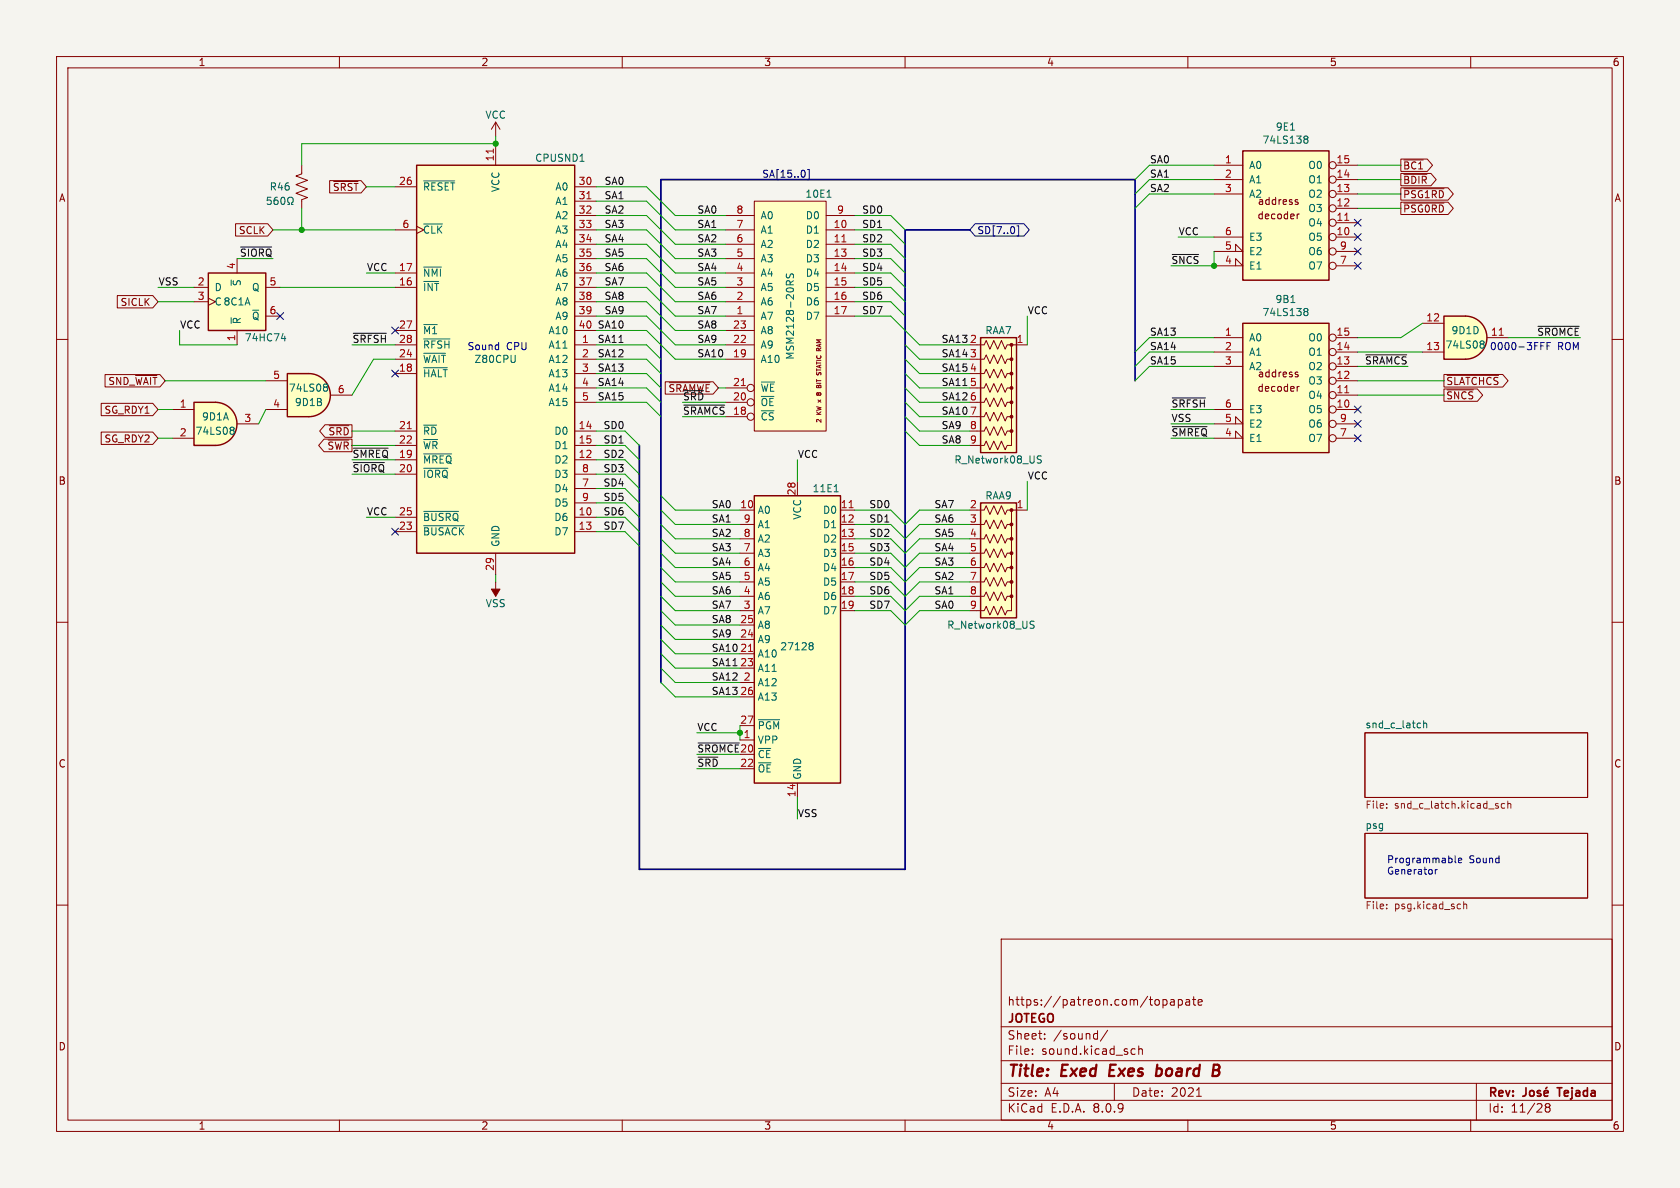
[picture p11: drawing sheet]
<svg xmlns="http://www.w3.org/2000/svg" width="297mm" height="210mm" viewBox="0 0 297 210" stroke-linecap="round" stroke-linejoin="round" font-family="sans-serif">
<defs><g id="words">
<g font-size="2.8" fill="#840000">
<text x="178" y="190.9">Title:</text>
<text x="187.7" y="190.9">Exed</text>
<text x="196.9" y="190.9">Exes</text>
<text x="206" y="190.9">board</text>
</g>
<g font-size="2.1" fill="#840000">
<text x="178" y="178">https://patreon.com/topapate</text>
<text x="178" y="184">Sheet:</text>
<text x="178" y="181.2">JOTEGO</text>
<text x="186.2" y="184">/sound/</text>
<text x="178" y="186.7">File:</text>
<text x="184.1" y="186.7">sound.kicad_sch</text>
<text x="178" y="196.9">KiCad</text>
<text x="178" y="194.1">Size:</text>
<text x="184.7" y="194.1">A4</text>
<text x="185.7" y="196.9">E.D.A.</text>
<text x="193.3" y="196.9">8.0.9</text>
<text x="200" y="194.1">Date:</text>
<text x="207" y="194.1">2021</text>
<text x="263" y="194.3">Rev:</text>
<text x="263" y="196.9">Id:</text>
<text x="267.1" y="196.9">11/28</text>
<text x="276.1" y="194.3">Tejada</text>
</g>
<g font-size="1.8" fill="#840000">
<text x="35" y="11.9">1</text>
<text x="85" y="11.9">2</text>
<text x="135" y="11.9">3</text>
<text x="185" y="11.9">4</text>
<text x="235" y="11.9">5</text>
<text x="285" y="11.9">6</text>
<text x="10.3" y="35.9">A</text>
<text x="285.3" y="35.9">A</text>
<text x="222.2" y="39">decoder</text>
<text x="222.3" y="36.4">address</text>
<text x="222.2" y="69.5">decoder</text>
<text x="222.3" y="66.9">address</text>
<text x="255.6" y="68.3">~{SLATCHCS}</text>
<text x="58" y="77.2">~{SRD}</text>
<text x="10.3" y="85.9">B</text>
<text x="285.3" y="85.9">B</text>
<text x="10.3" y="135.9">C</text>
<text x="285.3" y="135.9">C</text>
<text x="10.3" y="185.9">D</text>
<text x="285.3" y="185.9">D</text>
<text x="35" y="199.9">1</text>
<text x="85" y="199.9">2</text>
<text x="135" y="199.9">3</text>
<text x="185" y="199.9">4</text>
<text x="235" y="199.9">5</text>
<text x="285" y="199.9">6</text>
</g>
<g font-size="1.8" fill="#006464">
<text x="85.7" y="21.2">VCC</text>
<text x="225.4" y="23.3">9E1</text>
<text x="94.5" y="28.8">CPUSND1</text>
<text x="223.1" y="25.6">74LS138</text>
<text x="47.6" y="33.9">R46</text>
<text x="74.7" y="33.9">~{RESET}</text>
<text x="88.5" y="34.1" transform="rotate(-90 88.5 34.1)">VCC</text>
<text x="98.1" y="33.9">A0</text>
<text x="142.3" y="35.2">10E1</text>
<text x="220.7" y="30.1">A0</text>
<text x="220.7" y="32.6">A1</text>
<text x="220.7" y="35.2">A2</text>
<text x="231.2" y="35.2">O2</text>
<text x="231.2" y="32.6">O1</text>
<text x="231.2" y="30.1">O0</text>
<text x="74.7" y="41.5">~{CLK}</text>
<text x="98.1" y="36.4">A1</text>
<text x="98.1" y="39">A2</text>
<text x="98.1" y="41.5">A3</text>
<text x="134.4" y="41.5">A1</text>
<text x="134.4" y="39">A0</text>
<text x="142.4" y="41.5">D1</text>
<text x="142.4" y="39">D0</text>
<text x="231.2" y="40.2">O4</text>
<text x="231.2" y="37.7">O3</text>
<text x="98.1" y="44">A4</text>
<text x="98.1" y="46.6">A5</text>
<text x="134.4" y="46.6">A3</text>
<text x="134.4" y="44">A2</text>
<text x="142.4" y="44">D2</text>
<text x="142.4" y="46.6">D3</text>
<text x="220.7" y="47.9">E1</text>
<text x="220.7" y="45.3">E2</text>
<text x="220.7" y="42.8">E3</text>
<text x="231.2" y="42.8">O5</text>
<text x="231.2" y="47.9">O7</text>
<text x="231.2" y="45.3">O6</text>
<text x="37.8" y="51.7">D</text>
<text x="42.8" y="50.7" transform="rotate(-90 42.8 50.7)">~{S}</text>
<text x="44.4" y="51.7">Q</text>
<text x="74.7" y="51.7">~{INT}</text>
<text x="74.7" y="49.1">~{NMI}</text>
<text x="98.1" y="49.1">A6</text>
<text x="98.1" y="51.7">A7</text>
<text x="134.4" y="51.7">A5</text>
<text x="134.4" y="49.1">A4</text>
<text x="142.4" y="49.1">D4</text>
<text x="142.4" y="51.7">D5</text>
<text x="225.4" y="53.8">9B1</text>
<text x="37.8" y="54.2">C8C1A</text>
<text x="42.8" y="57.4" transform="rotate(-90 42.8 57.4)">~{R}</text>
<text x="44.4" y="56.7">~{Q}</text>
<text x="74.7" y="59.3">~{M1}</text>
<text x="96.9" y="59.3">A10</text>
<text x="98.1" y="54.2">A8</text>
<text x="98.1" y="56.7">A9</text>
<text x="134.4" y="56.7">A7</text>
<text x="134.4" y="54.2">A6</text>
<text x="134.4" y="59.3">A8</text>
<text x="142.4" y="54.2">D6</text>
<text x="142.4" y="56.7">D7</text>
<text x="174.1" y="59.3">RAA7</text>
<text x="223.1" y="56.1">74LS138</text>
<text x="256.5" y="59.3">9D1D</text>
<text x="43.2" y="60.6">74HC74</text>
<text x="74.7" y="64.4">~{WAIT}</text>
<text x="83.8" y="64.4">Z80CPU</text>
<text x="96.9" y="61.8">A11</text>
<text x="96.9" y="64.4">A12</text>
<text x="134.4" y="64.4">A10</text>
<text x="134.4" y="61.8">A9</text>
<text x="140.6" y="63.7" transform="rotate(-90 140.6 63.7)">MSM2128-20RS</text>
<text x="220.7" y="60.6">A0</text>
<text x="220.7" y="63.1">A1</text>
<text x="220.7" y="65.6">A2</text>
<text x="231.2" y="65.6">O2</text>
<text x="231.2" y="63.1">O1</text>
<text x="231.2" y="60.6">O0</text>
<text x="255.4" y="61.8">74LS08</text>
<text x="51" y="69.4">74LS08</text>
<text x="52" y="72">9D1B</text>
<text x="74.7" y="66.9">~{HALT}</text>
<text x="96.9" y="66.9">A13</text>
<text x="96.9" y="69.4">A14</text>
<text x="96.9" y="72">A15</text>
<text x="134.4" y="72">~{OE}</text>
<text x="134.4" y="69.4">~{WE}</text>
<text x="231.2" y="70.7">O4</text>
<text x="231.2" y="68.2">O3</text>
<text x="34.5" y="77.1">74LS08</text>
<text x="35.6" y="74.5">9D1A</text>
<text x="74.7" y="77.1">~{RD}</text>
<text x="97.9" y="77.1">D0</text>
<text x="134.4" y="74.5">~{CS}</text>
<text x="220.7" y="75.8">E2</text>
<text x="220.7" y="73.3">E3</text>
<text x="231.2" y="73.3">O5</text>
<text x="231.2" y="75.8">O6</text>
<text x="74.7" y="82.1">~{MREQ}</text>
<text x="74.7" y="79.6">~{WR}</text>
<text x="97.9" y="82.1">D2</text>
<text x="97.9" y="79.6">D1</text>
<text x="168.6" y="82.1">R_Network08_US</text>
<text x="220.7" y="78.3">E1</text>
<text x="231.2" y="78.3">O7</text>
<text x="74.7" y="84.7">~{IORQ}</text>
<text x="97.9" y="87.2">D4</text>
<text x="97.9" y="84.7">D3</text>
<text x="97.9" y="89.8">D5</text>
<text x="143.6" y="87.2">11E1</text>
<text x="174.1" y="88.5">RAA9</text>
<text x="74.7" y="94.8">~{BUSACK}</text>
<text x="74.7" y="92.3">~{BUSRQ}</text>
<text x="97.9" y="92.3">D6</text>
<text x="97.9" y="94.8">D7</text>
<text x="133.9" y="91">A0</text>
<text x="133.9" y="93.6">A1</text>
<text x="141.8" y="92" transform="rotate(-90 141.8 92)">VCC</text>
<text x="145.4" y="91">D0</text>
<text x="145.4" y="93.6">D1</text>
<text x="88.5" y="96.8" transform="rotate(-90 88.5 96.8)">GND</text>
<text x="133.9" y="101.2">A4</text>
<text x="133.9" y="98.7">A3</text>
<text x="133.9" y="96.1">A2</text>
<text x="145.4" y="96.1">D2</text>
<text x="145.4" y="98.7">D3</text>
<text x="145.4" y="101.2">D4</text>
<text x="85.8" y="107.5">VSS</text>
<text x="133.9" y="106.3">A6</text>
<text x="133.9" y="103.7">A5</text>
<text x="145.4" y="103.7">D5</text>
<text x="145.4" y="106.3">D6</text>
<text x="133.9" y="113.9">A9</text>
<text x="133.9" y="111.4">A8</text>
<text x="133.9" y="108.8">A7</text>
<text x="145.4" y="108.8">D7</text>
<text x="167.4" y="111.4">R_Network08_US</text>
<text x="133.9" y="116.4">A10</text>
<text x="133.9" y="119">A11</text>
<text x="137.8" y="115.2">27128</text>
<text x="133.9" y="121.5">A12</text>
<text x="133.9" y="124.1">A13</text>
<text x="133.9" y="131.7">VPP</text>
<text x="133.9" y="129.1">~{PGM}</text>
<text x="241.3" y="128.8">snd_c_latch</text>
<text x="133.9" y="134.2">~{CE}</text>
<text x="133.9" y="136.8">~{OE}</text>
<text x="141.8" y="137.9" transform="rotate(-90 141.8 137.9)">GND</text>
<text x="241.3" y="146.6">psg</text>
</g>
<g font-size="1.8" fill="#a90000">
<text x="87.4" y="28.6" transform="rotate(-90 87.4 28.6)">11</text>
<text x="216.5" y="29">1</text>
<text x="236.2" y="29">15</text>
<text x="70.4" y="32.8">26</text>
<text x="102.2" y="32.8">30</text>
<text x="102.2" y="35.3">31</text>
<text x="216.5" y="31.5">2</text>
<text x="216.5" y="34">3</text>
<text x="236.2" y="34">13</text>
<text x="236.2" y="31.5">14</text>
<text x="71" y="40.4">6</text>
<text x="102.2" y="37.8">32</text>
<text x="102.2" y="40.4">33</text>
<text x="130.1" y="40.4">7</text>
<text x="130.1" y="37.8">8</text>
<text x="147.3" y="40.4">10</text>
<text x="147.9" y="37.8">9</text>
<text x="216.5" y="41.7">6</text>
<text x="236.2" y="41.7">10</text>
<text x="236.2" y="39.1">11</text>
<text x="236.2" y="36.6">12</text>
<text x="41.7" y="47.7" transform="rotate(-90 41.7 47.7)">4</text>
<text x="102.2" y="42.9">34</text>
<text x="102.2" y="45.5">35</text>
<text x="130.1" y="45.5">5</text>
<text x="130.1" y="42.9">6</text>
<text x="147.3" y="42.9">11</text>
<text x="147.3" y="45.5">13</text>
<text x="216.5" y="46.7">4</text>
<text x="216.5" y="44.2">5</text>
<text x="236.8" y="46.7">7</text>
<text x="236.8" y="44.2">9</text>
<text x="34.9" y="50.5">2</text>
<text x="34.9" y="53.1">3</text>
<text x="47.6" y="50.5">5</text>
<text x="70.4" y="50.5">16</text>
<text x="70.4" y="48">17</text>
<text x="102.2" y="48">36</text>
<text x="102.2" y="50.5">37</text>
<text x="102.2" y="53.1">38</text>
<text x="130.1" y="53.1">2</text>
<text x="130.1" y="50.5">3</text>
<text x="130.1" y="48">4</text>
<text x="147.3" y="48">14</text>
<text x="147.3" y="50.5">15</text>
<text x="147.3" y="53.1">16</text>
<text x="47.6" y="55.6">6</text>
<text x="70.4" y="58.2">27</text>
<text x="102.2" y="55.6">39</text>
<text x="102.2" y="58.2">40</text>
<text x="129.5" y="58.2">23</text>
<text x="130.1" y="55.6">1</text>
<text x="147.3" y="55.6">17</text>
<text x="216.5" y="59.4">1</text>
<text x="236.2" y="59.4">15</text>
<text x="252.1" y="56.9">12</text>
<text x="263.5" y="59.4">11</text>
<text x="41.7" y="60.4" transform="rotate(-90 41.7 60.4)">1</text>
<text x="70.4" y="65.8">18</text>
<text x="70.4" y="63.2">24</text>
<text x="102.8" y="60.7">1</text>
<text x="102.8" y="63.2">2</text>
<text x="102.8" y="65.8">3</text>
<text x="129.5" y="63.2">19</text>
<text x="129.5" y="60.7">22</text>
<text x="179.6" y="60.7">1</text>
<text x="216.5" y="62">2</text>
<text x="216.5" y="64.5">3</text>
<text x="236.2" y="64.5">13</text>
<text x="236.2" y="62">14</text>
<text x="252.1" y="62">13</text>
<text x="48.2" y="67.1">5</text>
<text x="59.6" y="69.6">6</text>
<text x="102.8" y="68.3">4</text>
<text x="102.8" y="70.9">5</text>
<text x="129.5" y="70.9">20</text>
<text x="129.5" y="68.3">21</text>
<text x="171.4" y="68.3">5</text>
<text x="236.2" y="69.6">11</text>
<text x="236.2" y="67.1">12</text>
<text x="31.7" y="72.1">1</text>
<text x="31.7" y="77.2">2</text>
<text x="43.1" y="74.7">3</text>
<text x="48.2" y="72.1">4</text>
<text x="70.4" y="75.9">21</text>
<text x="102.2" y="75.9">14</text>
<text x="129.5" y="73.4">18</text>
<text x="171.4" y="75.9">8</text>
<text x="216.5" y="74.7">5</text>
<text x="216.5" y="72.1">6</text>
<text x="236.2" y="72.1">10</text>
<text x="236.8" y="77.2">7</text>
<text x="236.8" y="74.7">9</text>
<text x="70.4" y="78.5">22</text>
<text x="102.2" y="81">12</text>
<text x="102.2" y="78.5">15</text>
<text x="102.8" y="83.6">8</text>
<text x="171.4" y="78.5">9</text>
<text x="102.8" y="86.1">7</text>
<text x="102.8" y="88.6">9</text>
<text x="130.8" y="89.9">10</text>
<text x="140.7" y="87.7" transform="rotate(-90 140.7 87.7)">28</text>
<text x="148.5" y="89.9">11</text>
<text x="171.4" y="89.9">2</text>
<text x="179.6" y="89.9">1</text>
<text x="70.4" y="93.7">23</text>
<text x="70.4" y="91.2">25</text>
<text x="102.2" y="91.2">10</text>
<text x="102.2" y="93.7">13</text>
<text x="131.4" y="95">8</text>
<text x="131.4" y="92.5">9</text>
<text x="148.5" y="92.5">12</text>
<text x="148.5" y="95">13</text>
<text x="171.4" y="92.5">3</text>
<text x="171.4" y="95">4</text>
<text x="87.4" y="101" transform="rotate(-90 87.4 101)">29</text>
<text x="131.4" y="100.1">6</text>
<text x="131.4" y="97.5">7</text>
<text x="148.5" y="97.5">15</text>
<text x="148.5" y="100.1">16</text>
<text x="171.4" y="97.5">5</text>
<text x="171.4" y="100.1">6</text>
<text x="131.4" y="107.7">3</text>
<text x="131.4" y="105.2">4</text>
<text x="131.4" y="102.6">5</text>
<text x="148.5" y="102.6">17</text>
<text x="148.5" y="105.2">18</text>
<text x="148.5" y="107.7">19</text>
<text x="171.4" y="102.6">7</text>
<text x="171.4" y="105.2">8</text>
<text x="171.4" y="107.7">9</text>
<text x="130.8" y="112.8">24</text>
<text x="130.8" y="110.2">25</text>
<text x="130.8" y="117.9">23</text>
<text x="131.4" y="120.4">2</text>
<text x="130.8" y="128">27</text>
<text x="131.4" y="130.6">1</text>
<text x="130.8" y="133.1">20</text>
<text x="130.8" y="135.6">22</text>
<text x="140.7" y="141" transform="rotate(-90 140.7 141)">14</text>
</g>
<g font-size="1.8" fill="#0f0f0f">
<text x="203.2" y="28.9">SA0</text>
<text x="106.8" y="32.8">SA0</text>
<text x="106.8" y="35.3">SA1</text>
<text x="203.2" y="31.5">SA1</text>
<text x="203.2" y="34">SA2</text>
<text x="106.8" y="37.8">SA2</text>
<text x="106.8" y="40.4">SA3</text>
<text x="123.2" y="40.4">SA1</text>
<text x="123.2" y="37.8">SA0</text>
<text x="152.3" y="37.8">SD0</text>
<text x="152.3" y="40.4">SD1</text>
<text x="42.3" y="45.5">~{SIORQ}</text>
<text x="64.8" y="48">VCC</text>
<text x="106.8" y="48">SA6</text>
<text x="106.8" y="42.9">SA4</text>
<text x="106.8" y="45.5">SA5</text>
<text x="123.2" y="42.9">SA2</text>
<text x="123.2" y="48">SA4</text>
<text x="123.2" y="45.5">SA3</text>
<text x="152.3" y="42.9">SD2</text>
<text x="152.3" y="45.5">SD3</text>
<text x="152.3" y="48">SD4</text>
<text x="27.9" y="50.5">VSS</text>
<text x="106.8" y="53.1">SA8</text>
<text x="106.8" y="50.5">SA7</text>
<text x="123.2" y="50.5">SA5</text>
<text x="123.2" y="53.1">SA6</text>
<text x="152.3" y="50.5">SD5</text>
<text x="152.3" y="53.1">SD6</text>
<text x="31.7" y="58.2">VCC</text>
<text x="105.6" y="58.2">SA10</text>
<text x="106.8" y="55.6">SA9</text>
<text x="123.2" y="55.6">SA7</text>
<text x="123.2" y="58.2">SA8</text>
<text x="152.3" y="55.6">SD7</text>
<text x="203.2" y="59.4">SA13</text>
<text x="62.2" y="60.7">~{SRFSH}28</text>
<text x="105.6" y="60.7">SA11</text>
<text x="105.6" y="65.8">SA13</text>
<text x="105.6" y="63.2">SA12</text>
<text x="123.2" y="63.2">SA10</text>
<text x="123.2" y="60.7">SA9</text>
<text x="166.4" y="65.8">SA15</text>
<text x="166.4" y="63.2">SA14</text>
<text x="166.4" y="60.7">SA13</text>
<text x="171.4" y="60.7">2</text>
<text x="171.4" y="63.2">3</text>
<text x="171.4" y="65.8">4</text>
<text x="203.2" y="64.5">SA15</text>
<text x="203.2" y="62">SA14</text>
<text x="241.2" y="64.5">~{SRAMCS}</text>
<text x="105.6" y="70.9">SA15</text>
<text x="105.6" y="68.3">SA14</text>
<text x="120.6" y="70.9">~{SRD}</text>
<text x="166.4" y="68.3">SA11</text>
<text x="166.4" y="70.9">SA12</text>
<text x="171.4" y="70.9">6</text>
<text x="106.6" y="75.9">SD0</text>
<text x="120.6" y="73.4">~{SRAMCS}</text>
<text x="166.4" y="75.9">SA9</text>
<text x="166.4" y="73.4">SA10</text>
<text x="171.4" y="73.4">7</text>
<text x="207" y="77.2">~{SMREQ} 4</text>
<text x="207" y="74.7">VSS</text>
<text x="207" y="72.1">~{SRFSH}</text>
<text x="57.8" y="79.7">~{SWR}</text>
<text x="62.2" y="83.6">~{SIORQ}20</text>
<text x="62.2" y="81">~{SMREQ}19</text>
<text x="106.6" y="81">SD2</text>
<text x="106.6" y="78.5">SD1</text>
<text x="106.6" y="83.6">SD3</text>
<text x="166.4" y="78.5">SA8</text>
<text x="106.6" y="86.1">SD4</text>
<text x="106.6" y="88.6">SD5</text>
<text x="125.7" y="89.9">SA0</text>
<text x="153.6" y="89.9">SD0</text>
<text x="165.1" y="89.9">SA7</text>
<text x="64.8" y="91.2">VCC</text>
<text x="106.6" y="93.7">SD7</text>
<text x="106.6" y="91.2">SD6</text>
<text x="125.7" y="95">SA2</text>
<text x="125.7" y="92.4">SA1</text>
<text x="153.6" y="95">SD2</text>
<text x="153.6" y="92.4">SD1</text>
<text x="165.1" y="92.4">SA6</text>
<text x="165.1" y="95">SA5</text>
<text x="125.7" y="97.5">SA3</text>
<text x="125.7" y="100.1">SA4</text>
<text x="153.6" y="97.5">SD3</text>
<text x="153.6" y="100.1">SD4</text>
<text x="165.1" y="97.5">SA4</text>
<text x="165.1" y="100.1">SA3</text>
<text x="125.7" y="102.6">SA5</text>
<text x="125.7" y="107.7">SA7</text>
<text x="125.7" y="105.1">SA6</text>
<text x="153.6" y="107.7">SD7</text>
<text x="153.6" y="105.1">SD6</text>
<text x="153.6" y="102.6">SD5</text>
<text x="165.1" y="105.1">SA1</text>
<text x="165.1" y="102.6">SA2</text>
<text x="165.1" y="107.7">SA0</text>
<text x="125.7" y="112.8">SA9</text>
<text x="125.7" y="110.2">SA8</text>
<text x="125.7" y="115.3">SA10</text>
<text x="125.7" y="117.8">SA11</text>
<text x="130.8" y="115.3">21</text>
<text x="125.7" y="120.4">SA12</text>
<text x="125.7" y="122.9">SA13</text>
<text x="130.8" y="122.9">26</text>
<text x="123.2" y="135.6">~{SRD}</text>
</g>
<g font-size="1.8" fill="#0000c2">
<text x="74.7" y="61.8">~{RFSH} Sound</text>
<text x="89.5" y="62">CPU</text>
<text x="263.3" y="62">0000-3FFF</text>
<text x="275.3" y="62">ROM</text>
</g>
<g font-size="1.8" fill="#725600">
<text x="241.3" y="143.3">File:</text>
<text x="246.5" y="143.3">snd_c_latch.kicad_sch</text>
<text x="241.3" y="161.1">File:</text>
<text x="246.5" y="161.1">psg.kicad_sch</text>
</g>
<g font-size="1.7" fill="#840000">
<text x="58.8" y="34">~{SRST}</text>
<text x="248" y="30.1">~{BC1}</text>
<text x="248" y="35.2">~{PSG1RD}</text>
<text x="248" y="32.7">~{BDIR}</text>
<text x="42.1" y="41.6">SCLK</text>
<text x="248" y="37.8">~{PSG0RD}</text>
<text x="21.2" y="54.3">SICLK</text>
<text x="19" y="68.2">SND_~{WAIT}</text>
<text x="255.6" y="70.8">~{SNCS}</text>
<text x="18.4" y="73.3">SG_RDY1</text>
<text x="18.4" y="78.4">SG_RDY2</text>
</g>
<g font-size="1.7" fill="#000084">
<text x="134.6" y="31.5">SA[15..0]</text>
<text x="172.7" y="41.6">SD[7..0]</text>
</g>
<g font-size="1.7" fill="#0f0f0f">
<text x="208.3" y="41.7">VCC</text>
<text x="207" y="46.7">~{SNCS}</text>
<text x="181.6" y="55.6">VCC</text>
<text x="271.7" y="59.4">~{SROMCE}</text>
<text x="141" y="81">VCC</text>
<text x="181.6" y="84.8">VCC</text>
<text x="123.2" y="129.3">VCC</text>
<text x="123.2" y="133.1">~{SROMCE}</text>
<text x="141" y="144.5">VSS</text>
</g>
<text font-size="1.7" fill="#009600" x="118.1" y="69.5">~{SRAMWE}</text>
<g font-size="1.7" fill="#0000c2">
<text x="245.1" y="152.7">Programmable</text>
<text x="245.1" y="154.7">Generator</text>
<text x="259.7" y="152.7">Sound</text>
</g>
<g font-size="1.1" fill="#840000">
<text x="145.3" y="65.8" transform="rotate(-90 145.3 65.8)">STATIC RAM</text>
<text x="145.3" y="69.7" transform="rotate(-90 145.3 69.7)">8</text>
<text x="145.3" y="68.2" transform="rotate(-90 145.3 68.2)">BIT</text>
<text x="145.3" y="74.8" transform="rotate(-90 145.3 74.8)">2</text>
<text x="145.3" y="73.4" transform="rotate(-90 145.3 73.4)">KW x</text>
</g>
</g></defs>
<path d="M0 0h297v210h-297z" fill="#f5f4ef" stroke="#f5f4ef" stroke-width=".18"/>
<g fill="none" stroke="#840000" stroke-width=".18">
<path d="M10 10h277v190h-277zM12 12h273v186h-273zM60 10v2M110 10v2M160 10v2M210 10v2M260 10v2M10 60h2M285 60h2M10 110h2M285 110h2M241.3 129.5h39.4v11.5h-39.4z"/>
<path d="M241.3 147.3h39.4v11.5h-39.4zM10 160h2M177 166h108v32h-108zM205.6 176.7v1.5M205.6 176.8l.4-.1 .3 .3v.4l-.1 .2h-.6M207 176.8h.5l.1 .9M207.6 177.1h-.5a.29 .29 0 0 0-.2 .3 .29 .29 0 0 0 .2 .3l.5-.1M208.3 176.8l.4-.1 .3 .3v.4l-.1 .2h-.6M208.3 176.7v1.5M209.7 176.8h.5l.1 .9M210.3 177.1h-.5a.29 .29 0 0 0-.2 .3 .29 .29 0 0 0 .2 .3l.5-.1M210.8 176.7h.6"/>
<path d="M211 176.2v1.3l.4 .2M211.8 177.2l.7-.1v-.3l-.5-.1-.2 .2 .1 .7h.6M285 160h2M60 198v2M110 198v2M160 198v2M177 194.5h108M177 191.5h108M177 187.5h108M177 181.5h108M182.5 186.3v.1M182.5 185.5v.1"/>
<path d="M184.7 183.6v.1M184.7 182.8v.1M193.6 182.7l.4 .1M194 182.2v1.5M194 183.6l-.4 .1M195.8 182.1l-1.3 2M197 191.5v3M200.1 186.3h.6M200.1 185.5h.6M201.3 185.5l.2-.1 .4 .1 .1 .9M201.3 184.9v1.5M210 198v2"/>
<path d="M211.5 193.8h.9M260 198v2M261 191.5v6.5M273.5 195.7l-.3-.2 .3-.4 .4 .1 .1 .2-.3 .3M273.5 195.7l-.3 .3v.5l.3 .1 .4-.1 .1-.2v-.4l-.3-.2M273.5 195.7h.2"/>
</g>
<path d="M269.8 192.3v1.1a.48 .48 0 0 1-.6 .4M270.6 192.9l.3-.1 .3 .3v.4l-.3 .3-.3-.1-.2-.2v-.4zM272.3 192.9l-.3-.1-.2 .2v.2l.5 .2v.3h-.5M273 193.3l.7-.2-.1-.2-.4-.1-.2 .2 .1 .7h.5M273.5 192.2l-.2 .2M275.3 192.3h.8" fill="none" stroke="#840000" stroke-width=".3"/>
<path d="M196.3 188.2l-.2 2h.9M204.5 189l.2-.1 .6 .1M204.6 188.2l-.3 2M205.2 190a.66 .66 0 0 1-.8 .1M214.5 189.2h.6M214.6 188.2h.7a.49 .49 0 0 1 .3 .5 .49 .49 0 0 1-.5 .5M215.1 189.2l.3 .1a.58 .58 0 0 1-.3 .9h-.8" fill="none" stroke="#840000" stroke-width=".4"/>
<path d="M245.1 142.1v.1M245.1 142.8v.1M245.1 159.9v.1M258.8 159.4v1.3M258.8 159.9l.1-.1 .3 .1 .1 .8M264.7 142.5l.2 .1-.2 .3M264.7 142l.2 .1M266 142.1l-.3-.1-.3 .3 .1 .5h.5M266.6 142.2l.1-.2 .3 .1 .1 .8M266.6 141.6v1.3M245.1 160.5v.2" fill="none" stroke="#725600" stroke-width=".18"/>
<path d="M251.7 127.4v1.3M251.7 127.9l.2-.1 .3 .1v.8" fill="none" stroke="#006464" stroke-width=".18"/>
<path d="M173.4 88.9h6.3v20.3h-6.3z" fill="#ffffc2"/>
<path d="M173.4 88.9h6.3v20.3h-6.3z" fill="none" stroke="#840000" stroke-width=".25"/>
<g fill="#840000" stroke="#840000" stroke-width=".18">
<circle cx="178.8" cy="90.2" r=".25"/>
<circle cx="178.8" cy="92.7" r=".25"/>
<circle cx="178.8" cy="95.2" r=".25"/>
<circle cx="178.8" cy="97.8" r=".25"/>
<circle cx="178.8" cy="100.3" r=".25"/>
<circle cx="178.8" cy="102.9" r=".25"/>
<circle cx="178.8" cy="105.4" r=".25"/>
</g>
<path d="M172.7 90.2h1.3l.3-.8 .7 1.5 .7-1.5 .7 1.5 .6-1.5 .7 1.5 .4-.7h.7v17.8h-.7l-.4 .7-.7-1.5-.6 1.5-.7-1.5-.7 1.5-.7-1.5-.3 .8h-1.3M172.7 92.7h1.3l.3-.8 .7 1.6 .7-1.6 .7 1.6 .6-1.6 .7 1.6 .4-.8h.7M172.7 95.3h1.3l.3-.8 .7 1.5 .7-1.5 .7 1.5 .6-1.5 .7 1.5 .4-.7h.7M172.7 97.8h1.3l.3-.8 .7 1.6 .7-1.6 .7 1.6 .6-1.6 .7 1.6 .4-.8h.7M179.1 90.2h2.5M172.7 100.3h1.3l.3-.7 .7 1.5 .7-1.5 .7 1.5 .6-1.5 .7 1.5 .4-.8h.7M172.7 102.9h1.3l.3-.8 .7 1.5 .7-1.5 .7 1.5 .6-1.5 .7 1.5 .4-.7h.7M172.7 105.4h1.3l.3-.8 .7 1.6 .7-1.6 .7 1.6 .6-1.6 .7 1.6 .4-.8h.7" fill="none" stroke="#840000" stroke-width=".18"/>
<path d="M182.8 109.9l-.5-.1-.1 .1v.4l.5 .2 .1 .3-.2 .3-.5-.1" fill="none" stroke="#006464" stroke-width=".18"/>
<path d="M259.1 55.9a3.8 3.8 0 0 1 3.8 3.8 3.8 3.8 0 0 1-3.8 3.8z" fill="#ffffc2" stroke="#ffffc2" stroke-width=".18"/>
<path d="M255.3 55.9h3.8v7.6h-3.8z" fill="#ffffc2"/>
<path d="M255.3 55.9h3.8a3.8 3.8 0 0 1 3.8 3.8 3.8 3.8 0 0 1-3.8 3.8h-3.8z" fill="none" stroke="#840000" stroke-width=".25"/>
<path d="M251.5 57.2h3.8M262.9 59.7h3.8M251.5 62.2h3.8" fill="none" stroke="#840000" stroke-width=".18"/>
<path d="M265 59.3h.8" fill="none" stroke="#a90000" stroke-width=".18"/>
<path d="M261.9 60.3h.2l.3 .2-.3 .3M261.9 60.8h.2M262.1 60.8l.3 .3v.2l-.1 .2h-.4" fill="none" stroke="#006464" stroke-width=".18"/>
<path d="M173.4 59.7h6.3v20.3h-6.3z" fill="#ffffc2"/>
<path d="M173.4 59.7h6.3v20.3h-6.3z" fill="none" stroke="#840000" stroke-width=".25"/>
<g fill="#840000" stroke="#840000" stroke-width=".18">
<path d="M86.9 104.1h1.5l-.8 1.3z"/>
<circle cx="178.8" cy="61" r=".25"/>
<circle cx="178.8" cy="63.5" r=".25"/>
<circle cx="178.8" cy="66" r=".25"/>
<circle cx="178.8" cy="68.6" r=".25"/>
<circle cx="178.8" cy="71.1" r=".25"/>
<circle cx="178.8" cy="73.7" r=".25"/>
<circle cx="178.8" cy="76.2" r=".25"/>
</g>
<path d="M172.7 61h1.3l.3-.8 .7 1.5 .7-1.5 .7 1.5 .6-1.5 .7 1.5 .4-.7h.7v17.7h-.7l-.4 .8-.7-1.5-.6 1.5-.7-1.5-.7 1.5-.7-1.5-.3 .7h-1.3M172.7 63.5h1.3l.3-.8 .7 1.6 .7-1.6 .7 1.6 .6-1.6 .7 1.6 .4-.8h.7M172.7 66h1.3l.3-.7 .7 1.5 .7-1.5 .7 1.5 .6-1.5 .7 1.5 .4-.8h.7M172.7 68.6h1.3l.3-.8 .7 1.5 .7-1.5 .7 1.5 .6-1.5 .7 1.5 .4-.7h.7M172.7 71.1h1.3l.3-.7 .7 1.5 .7-1.5 .7 1.5 .6-1.5 .7 1.5 .4-.8h.7M172.7 73.7h1.3l.3-.8 .7 1.5 .7-1.5 .7 1.5 .6-1.5 .7 1.5 .4-.7h.7M172.7 76.2h1.3l.3-.8 .7 1.6 .7-1.6 .7 1.6 .6-1.6 .7 1.6 .4-.8h.7M179.1 61h2.5M87.6 102.9v2.5" fill="none" stroke="#840000" stroke-width=".18"/>
<path d="M184.1 80.7l-.5-.1-.2 .1v.4l.6 .2 .1 .3-.3 .3-.4-.1" fill="none" stroke="#006464" stroke-width=".18"/>
<path d="M73.7 29.2h27.9v68.6h-27.9z" fill="#ffffc2"/>
<path d="M73.7 29.2h27.9v68.6h-27.9z" fill="none" stroke="#840000" stroke-width=".25"/>
<g fill="none" stroke="#840000" stroke-width=".18">
<path d="M69.8 33h3.9M87.6 25.4v3.8M101.6 33h3.8M101.6 35.6h3.8M101.6 38.1h3.8M69.8 50.8h3.9M69.8 48.3h3.9M69.8 58.4h3.9M69.8 40.6h3.9M73.7 40l1.2 .6-1.2 .7M101.6 50.8h3.8M101.6 48.3h3.8"/>
<path d="M101.6 58.4h3.8M101.6 40.6h3.8M101.6 43.2h3.8M101.6 45.7h3.8M101.6 53.3h3.8M101.6 55.9h3.8M69.8 61h3.9M69.8 76.2h3.9M69.8 78.7h3.9M69.8 66h3.9M69.8 63.5h3.9M101.6 61h3.8"/>
<path d="M101.6 76.2h3.8M101.6 78.7h3.8M101.6 66h3.8M101.6 63.5h3.8M101.6 68.6h3.8M101.6 71.1h3.8M69.8 91.4h3.9M69.8 81.3h3.9M69.8 94h3.9M69.8 83.8h3.9M87.6 97.8v3.8M101.6 91.4h3.8"/>
<path d="M101.6 81.3h3.8M101.6 94h3.8M101.6 83.8h3.8M101.6 86.4h3.8M101.6 88.9h3.8"/>
</g>
<path d="M87.2 26.3v.8M103.7 35.1h.8M72 75.8h.7" fill="none" stroke="#a90000" stroke-width=".18"/>
<g fill="none" stroke="#006464" stroke-width=".18">
<path d="M74.9 32h5.5M74.9 39.6h3.3M102.5 28.5h.8M74.9 47.2h3.1M74.9 57.4h2.4M74.9 59.9h4.6M74.9 65h4.2M74.9 75.2h2.3M74.9 62.5h3.9M91.1 62.8l-.1 1.2M74.9 80.2h5M74.9 82.8h4.3"/>
<path d="M74.9 92.9h7.2M74.9 90.4h6.2"/>
</g>
<path d="M133.3 87.6h15.3v50.8h-15.3z" fill="#ffffc2"/>
<path d="M133.3 87.6h15.3v50.8h-15.3z" fill="none" stroke="#840000" stroke-width=".25"/>
<g fill="none" stroke="#840000" stroke-width=".18">
<path d="M130.8 90.2h2.5M130.8 92.7h2.5M130.8 95.3h2.5M130.8 97.8h2.5M141 85.1v2.5M148.6 90.2h2.5M148.6 92.7h2.5M148.6 95.3h2.5M148.6 97.8h2.5M130.8 100.3h2.5M130.8 102.9h2.5M130.8 105.4h2.5"/>
<path d="M130.8 108h2.5M130.8 115.6h2.5M130.8 118.1h2.5M130.8 113h2.5M130.8 110.5h2.5M148.6 100.3h2.5M148.6 102.9h2.5M148.6 105.4h2.5M148.6 108h2.5M130.8 130.8h2.5M130.8 120.7h2.5M130.8 135.9h2.5"/>
<path d="M130.8 123.2h2.5M130.8 128.3h2.5M141 138.4v2.6"/>
</g>
<path d="M150.1 89.8h.7M132.3 115.2h.7" fill="none" stroke="#a90000" stroke-width=".18"/>
<path d="M147.5 86.9h.7M143.3 113.6h.2l.3 .3-.3 .3M143.3 114.2h.2M143.5 114.2l.3 .2v.2l-.2 .2-.3 .1M134.1 127.2h3.7" fill="none" stroke="#006464" stroke-width=".18"/>
<path d="M219.7 57.2h15.2v22.8h-15.2z" fill="#ffffc2"/>
<path d="M219.7 57.2h15.2v22.8h-15.2z" fill="none" stroke="#840000" stroke-width=".25"/>
<g fill="none" stroke="#840000" stroke-width=".18">
<path d="M87.6 21.6l-.7 1.3M87.6 21.6v2.5M87.6 21.6l.8 1.3M214.6 59.7h5.1M236.2 59.7h3.8M214.6 77.5h5.1l-1.3-1.3v1.3M214.6 74.9h5.1l-1.3-1.2v1.2M214.6 72.4h5.1M214.6 64.8h5.1M214.6 62.2h5.1M229 66.1l.5 .3-.1 .2h-.3M229 65.8h.4"/>
<path d="M229.3 68.3v.9M229.7 68.3l-.4 .3M236.2 72.4h3.8M236.2 69.9h3.8M236.2 67.3h3.8M236.2 64.8h3.8M236.2 62.2h3.8M236.2 77.5h3.8M236.2 74.9h3.8"/>
<circle cx="235.6" cy="59.7" r=".63"/>
<circle cx="235.6" cy="67.3" r=".63"/>
<circle cx="235.6" cy="64.8" r=".63"/>
<circle cx="235.6" cy="69.8" r=".63"/>
<circle cx="235.6" cy="62.2" r=".63"/>
<circle cx="235.6" cy="74.9" r=".63"/>
<circle cx="235.6" cy="72.4" r=".63"/>
<circle cx="235.6" cy="77.5" r=".63"/>
</g>
<path d="M237.7 69.4h.8" fill="none" stroke="#a90000" stroke-width=".18"/>
<path d="M228.2 53.5h.7M230.6 55l.1 .1M230.6 54.6l.4-.1 .2 .2v.1l-.2 .3M230.7 55.1h.3M230.7 55.1h-.1M231 55.1l.2 .2v.4l-.2 .1-.4-.1" fill="none" stroke="#006464" stroke-width=".18"/>
<path d="M133.3 35.6h12.7v40.6h-12.7z" fill="#ffffc2"/>
<g fill="none" stroke="#840000" stroke-width=".18">
<path d="M128.3 38.1h5M133.3 35.6h12.7v40.6h-12.7zM146 38.1h5.1M128.3 55.9h5M128.3 40.6h5M128.3 43.2h5M128.3 45.7h5M128.3 48.3h5M128.3 50.8h5M128.3 53.3h5M128.3 58.4h5M146 55.9h5.1"/>
<path d="M146 40.6h5.1M146 43.2h5.1M146 45.7h5.1M146 48.3h5.1M146 50.8h5.1M146 53.3h5.1M128.3 73.7h3.8M128.3 63.5h5M128.3 71.1h3.8M128.3 68.6h3.8M128.3 61h5M144.4 66.1v.1"/>
<path d="M144.7 66.1v.1M145.1 66v.3"/>
<circle cx="132.7" cy="68.6" r=".63"/>
<circle cx="132.7" cy="73.7" r=".63"/>
<circle cx="132.7" cy="71.1" r=".63"/>
</g>
<path d="M148.8 42.8h.8M131.1 68.2h.7" fill="none" stroke="#a90000" stroke-width=".18"/>
<path d="M146.2 34.9h.7M139 50.3v-.4l.3-.3 .3 .1 .1 .6M139.1 48.4l-.1 .5 .1 .2h.4l.2-.6 .3-.1 .3 .3-.1 .4M140.3 49.6l-.6 .4M134.6 67.5h2.3" fill="none" stroke="#006464" stroke-width=".18"/>
<path d="M54.6 66a3.8 3.8 0 0 1 3.8 3.9 3.8 3.8 0 0 1-3.8 3.8z" fill="#ffffc2" stroke="#ffffc2" stroke-width=".18"/>
<path d="M50.8 66h3.8v7.7h-3.8z" fill="#ffffc2"/>
<path d="M50.8 66h3.8a3.8 3.8 0 0 1 3.8 3.9 3.8 3.8 0 0 1-3.8 3.8h-3.8z" fill="none" stroke="#840000" stroke-width=".25"/>
<path d="M47 72.4h3.8M47 67.3h3.8M58.4 69.9h3.8" fill="none" stroke="#840000" stroke-width=".18"/>
<path d="M57.4 67.9h.3l.2 .2-.2 .3M57.4 68.4h.3M57.7 68.4l.2 .3v.2l-.1 .2-.4 .1" fill="none" stroke="#006464" stroke-width=".18"/>
<path d="M38.1 71.1a3.8 3.8 0 0 1 3.8 3.8 3.8 3.8 0 0 1-3.8 3.8z" fill="#ffffc2" stroke="#ffffc2" stroke-width=".18"/>
<path d="M34.3 71.1h3.8v7.6h-3.8z" fill="#ffffc2"/>
<path d="M34.3 71.1h3.8a3.8 3.8 0 0 1 3.8 3.8 3.8 3.8 0 0 1-3.8 3.8h-3.8z" fill="none" stroke="#840000" stroke-width=".25"/>
<path d="M30.5 72.4h3.8M30.5 77.5h3.8M41.9 74.9h3.8" fill="none" stroke="#840000" stroke-width=".18"/>
<path d="M40.9 75.5h.3l.2 .3-.2 .3M40.9 76.1h.3M41.2 76.1l.2 .2v.2l-.1 .2-.4 .1" fill="none" stroke="#006464" stroke-width=".18"/>
<path d="M36.8 48.3h10.2v10.1h-10.2z" fill="#ffffc2"/>
<path d="M36.8 48.3h10.2v10.1h-10.2z" fill="none" stroke="#840000" stroke-width=".25"/>
<path d="M53.3 29.2v1.5l-1 .4 2.1 .8-2.1 .7 2.1 .8-2.1 .8 2.1 .7-1.1 .4v1.5M34.3 50.8h2.5M34.3 53.3h2.5M36.8 52.7l1.3 .6-1.3 .7M41.9 45.7v2.6M41.9 58.4v2.6M47 50.8h2.5M47 55.9h2.5" fill="none" stroke="#840000" stroke-width=".18"/>
<path d="M47.9 34.9h-.6l-.1 .6 .2-.1h.4l.2 .2-.1 .4-.2 .1-.5-.1M49 34.9h-.3a.86 .86 0 0 0 0 1.2l.4-.1 .1-.4-.3-.2h-.3l-.2 .2M49.8 34.9h.2a.68 .68 0 0 1 .4 .6 .68 .68 0 0 1-.4 .6 .84 .84 0 0 1-.2-1.2zM50.9 36.1h.3v-.2a.54 .54 0 0 1-.3-.7 .54 .54 0 0 1 .7-.3 .58 .58 0 0 1-.1 1v.2h.3M40.9 56.2v1M49.7 59.8h.8M50.3 59.4v.9" fill="none" stroke="#006464" stroke-width=".18"/>
<path d="M219.7 26.7h15.2v22.8h-15.2z" fill="#ffffc2"/>
<path d="M219.7 26.7h15.2v22.8h-15.2z" fill="none" stroke="#840000" stroke-width=".25"/>
<g fill="none" stroke="#840000" stroke-width=".18">
<path d="M41.6 39.6h5.7l1 1-1 1.1h-5.7zM58.3 31.9h5.5l1 1.1-1 1.1h-5.5zM59 32.1h4.3M214.6 29.2h5.1M214.6 34.3h5.1M214.6 31.8h5.1M229 35.7l.5 .2-.1 .2h-.3M229 35.4h.4M229.3 37.8v.9M229.7 37.8l-.4 .3M236.2 29.2h3.8M236.2 39.4h3.8"/>
<path d="M236.2 36.8h3.8M236.2 34.3h3.8M236.2 31.8h3.8M247.6 28.1h4.7l1 1.1-1 1.1h-4.7zM247.6 35.7h8.4l.9 1.1-.9 1.1h-8.4zM247.6 33.2h8.4l.9 1.1-.9 1.1h-8.4zM247.6 30.7h5.4l.9 1.1-.9 1h-5.4zM248.2 28.3h3.4M248.2 35.9h7.1M248.2 33.4h7.1M248.2 30.8h4.1M20.7 52.3h6.3l.9 1-.9 1.1h-6.3z"/>
<path d="M214.6 47h5.1l-1.3-1.3v1.3M214.6 44.5h5.1l-1.3-1.3v1.3M214.6 41.9h5.1M236.2 41.9h3.8M236.2 47h3.8M236.2 44.5h3.8M17.9 71.3h9.1l.9 1.1-.9 1.1h-9.1zM17.9 76.4h9.1l.9 1.1-.9 1.1h-9.1zM18.6 66.2h9.7l.9 1.1-.9 1.1h-9.7zM24 66.4h3.7M57.3 77.6h4.9v2.3h-4.9l-1-1.2zM57.5 75.1h4.7v2.2h-4.7l-1-1.1z"/>
<path d="M58 77.8h3.7M58.2 75.2h3.5M117.6 67.5h8.5l.9 1.1-.9 1.1h-8.5zM118.3 67.6h7.2M255.3 68.8h5.9l.9 1.1-.9 1h-5.9zM255.3 66.2h10.4l.9 1.1-.9 1.1h-10.4zM255.8 68.9h4.7M255.8 66.4h9.1"/>
<circle cx="235.6" cy="29.2" r=".63"/>
<circle cx="235.6" cy="39.4" r=".63"/>
<circle cx="235.6" cy="34.3" r=".63"/>
<circle cx="235.6" cy="36.8" r=".63"/>
<circle cx="235.6" cy="31.7" r=".63"/>
<circle cx="235.6" cy="47" r=".63"/>
<circle cx="235.6" cy="44.4" r=".63"/>
<circle cx="235.6" cy="41.9" r=".63"/>
</g>
<path d="M237.7 39h.8" fill="none" stroke="#a90000" stroke-width=".18"/>
<path d="M228.1 23h.8M230.6 24.5l.1 .1M230.6 24.1l.4-.1 .2 .2v.2l-.2 .2M230.7 24.6h.3M230.7 24.6l-.1 .1M231 24.6l.2 .2v.4l-.2 .1h-.4" fill="none" stroke="#006464" stroke-width=".18"/>
<g fill="none" stroke="#000084" stroke-width=".18">
<path d="M142.2 30.2l.1 .4-.1 .6M142.8 30h.3v1.7h-.3M172.4 39.6h8.6l1 1-1 1.1h-8.6l-1-1.1zM179.8 39.9h.3v1.8h-.3M239.4 38.8l1.2 1.2M240.6 38.8l-1.2 1.2M48.9 55.3l1.2 1.2M50.1 55.3l-1.2 1.2M69.2 57.8l1.3 1.2M70.5 57.8l-1.3 1.2M239.4 43.8l1.2 1.3M239.4 46.4l1.2 1.2"/>
<path d="M239.4 41.3l1.2 1.2M240.6 43.8l-1.2 1.3M240.6 46.4l-1.2 1.2M240.6 41.3l-1.2 1.2M69.2 65.4l1.3 1.2M70.5 65.4l-1.3 1.2M239.4 71.8l1.2 1.2M239.4 76.9l1.2 1.2M239.4 74.3l1.2 1.2M240.6 71.8l-1.2 1.2M240.6 76.9l-1.2 1.2M240.6 74.3l-1.2 1.2"/>
<path d="M69.2 93.4l1.3 1.2M70.5 93.4l-1.3 1.2"/>
</g>
<g fill="none" stroke="#0f0f0f" stroke-width=".18">
<path d="M42.5 43.7h5.5M62.5 58.9h5.8M207.2 45h4.7M271.9 57.7h7.3M62.5 79.2h6.1M120.9 71.6h7.2M120.9 69.1h3.5M207.2 75.4h6.2M207.2 70.3h5.9M241.4 62.7h7.3M62.5 81.8h5.4M123.4 131.3h7.3"/>
<path d="M123.4 133.8h3.5"/>
</g>
<path d="M272.4 61.2h.4M272.4 60.5h.6M273.5 61.2h.4M274.1 60.5h-.6v1.3M253.7 153.7v.8M254.1 153.7l-.4 .2M257.2 151.3v1l.2 .2M257.8 152.1l.6-.1v-.2l-.4-.1-.2 .2 .1 .6h.5" fill="none" stroke="#0000c2" stroke-width=".18"/>
<path d="M171.4 40.6h-11.4v113.1h-47v-75M200.7 67.3v-35.5h-83.9v88.9" fill="none" stroke="#000084" stroke-width=".3"/>
<g fill="none" stroke="#009600" stroke-width=".18">
<path d="M53.3 36.8v3.8M64.8 33h5M87.6 24.1v1.3h-34.3v3.8M105.4 35.6h8.9l5.1 5h8.9M105.4 38.1h8.9l5.1 5.1h8.9M105.4 33h8.9l5.1 5.1h8.9M151.1 38.1h6.4l2.5 2.5M214.6 34.3h-11.4l-2.5 2.5M214.6 29.2h-11.4l-2.5 2.6M214.6 31.8h-11.4l-2.5 2.5M240 34.3h7.6M240 36.8h7.6"/>
<path d="M240 29.2h7.6M240 31.8h7.6M27.9 50.8h6.4M27.9 53.3h6.4M31.7 58.4v2.6h10.2M41.9 45.7h6.4M48.3 40.6h21.5M49.5 50.8h20.3M64.8 48.3h5M105.4 58.4h8.9l5.1 5.1h8.9M105.4 55.9h8.9l5.1 5.1h8.9M105.4 50.8h8.9l5.1 5.1h8.9"/>
<path d="M105.4 48.3h8.9l5.1 5h8.9M105.4 43.2h8.9l5.1 5.1h8.9M105.4 45.7h8.9l5.1 5.1h8.9M105.4 53.3h8.9l5.1 5.1h8.9M105.4 40.6h8.9l5.1 5.1h8.9M151.1 55.9h6.4l5.1 5.1h8.8M151.1 48.3h6.4l2.5 2.5M151.1 50.8h6.4l2.5 2.5M151.1 53.3h6.4l2.5 2.6M151.1 40.6h6.4l2.5 2.6M151.1 45.7h6.4l2.5 2.6M151.1 43.2h6.4l2.5 2.5"/>
<path d="M181.6 55.9v5.1M208.3 41.9h6.3M214.6 44.5v2.5h-7.6M214.6 59.7h-11.4l-2.5 2.5M251.5 57.2l-3.9 2.5h-7.6M266.7 59.7h12.7M27.9 77.5h2.6M27.9 72.4h2.6M29.2 67.3h17.8M47 72.4l-1.3 2.5M62.2 78.7h7.6M62.2 76.2h7.6"/>
<path d="M62.2 61h7.6M69.8 63.5h-3.8l-3.8 6.4M105.4 63.5h8.9l2.5 2.5M105.4 78.7h5.1l2.5 2.6M105.4 76.2h5.1l2.5 2.5M105.4 66h8.9l2.5 2.6M105.4 61h8.9l2.5 2.5M105.4 68.6h8.9l2.5 2.5M105.4 71.1h8.9l2.5 2.6M120.6 73.7h7.7M120.6 71.1h7.7M160 61l2.6 2.5h8.8"/>
<path d="M160 76.2l2.6 2.5h8.8M160 73.7l2.6 2.5h8.8M160 63.5l2.6 2.5h8.8M160 71.1l2.6 2.6h8.8M160 66l2.6 2.6h8.8M160 68.6l2.6 2.5h8.8M207 77.5h7.6M207 74.9h7.6M207 72.4h7.6M214.6 64.8h-11.4l-2.5 2.5M214.6 62.2h-11.4l-2.5 2.6M240 67.3h15.3"/>
<path d="M240 64.8h8.9M240 62.2h11.5M240 69.9h15.3M62.2 83.8h7.6M62.2 81.3h7.6M64.8 91.4h5M105.4 83.8h5.1l2.5 2.6M105.4 81.3h5.1l2.5 2.5M105.4 94h5.1l2.5 2.5M105.4 91.4h5.1l2.5 2.6M105.4 88.9h5.1l2.5 2.5M105.4 86.4h5.1l2.5 2.5"/>
<path d="M116.8 97.8l2.6 2.5h11.4M116.8 87.6l2.6 2.6h11.4M116.8 92.7l2.6 2.6h11.4M116.8 90.2l2.6 2.5h11.4M116.8 95.3l2.6 2.5h11.4M141 81.3v3.8M151.1 90.2h6.4l2.5 2.5 2.6-2.5h8.8M151.1 95.3h6.4l2.5 2.5 2.6-2.5h8.8M151.1 92.7h6.4l2.5 2.6 2.6-2.6h8.8M151.1 97.8h6.4l2.5 2.5 2.6-2.5h8.8M181.6 85.1v5.1M87.6 101.6v1.3"/>
<path d="M116.8 105.4l2.6 2.6h11.4M116.8 100.3l2.6 2.6h11.4M116.8 102.9l2.6 2.5h11.4M116.8 118.1l2.6 2.6h11.4M116.8 113l2.6 2.6h11.4M116.8 115.6l2.6 2.5h11.4M116.8 108l2.6 2.5h11.4M116.8 110.5l2.6 2.5h11.4M151.1 108h6.4l2.5 2.5 2.6-2.5h8.8M151.1 102.9h6.4l2.5 2.5 2.6-2.5h8.8M151.1 105.4h6.4l2.5 2.6 2.6-2.6h8.8M151.1 100.3h6.4l2.5 2.6 2.6-2.6h8.8"/>
<path d="M116.8 120.7l2.6 2.5h11.4M123.2 129.5h7.6M123.2 135.9h7.6M123.2 133.4h7.6M130.8 128.3v2.5M141 141v3.8"/>
</g>
<g fill="#009600" stroke="#009600" stroke-width=".18">
<circle cx="53.3" cy="40.6" r=".46"/>
<circle cx="87.6" cy="25.4" r=".46"/>
<circle cx="130.8" cy="129.5" r=".46"/>
<circle cx="214.6" cy="47" r=".46"/>
</g>
<use href="#words"/>
</svg>
